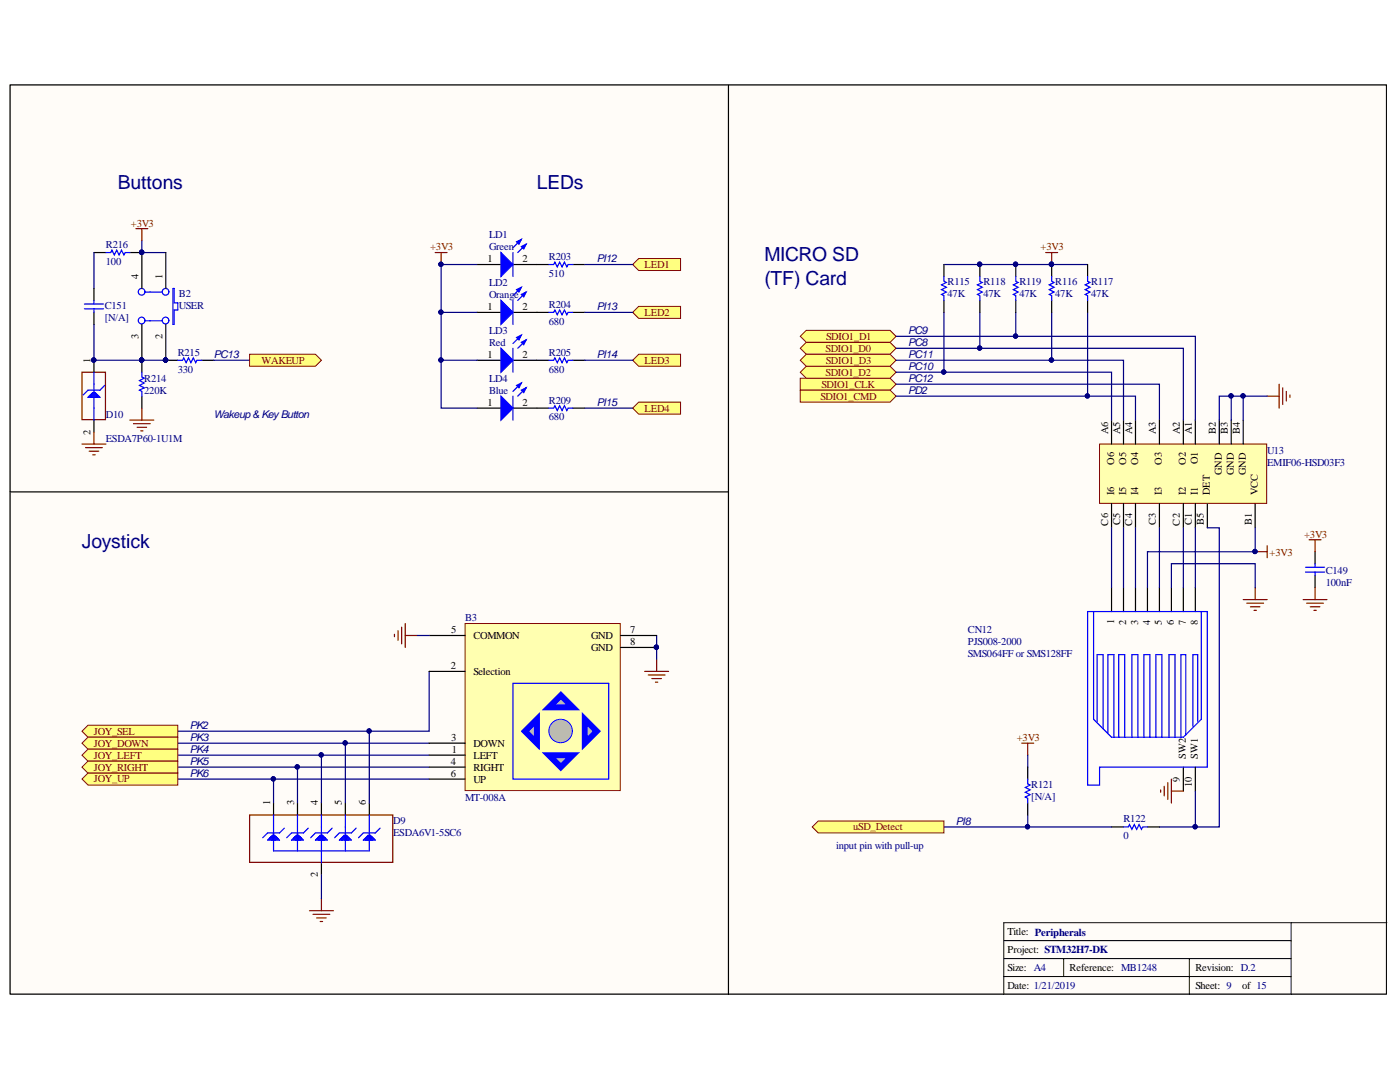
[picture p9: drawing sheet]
<svg xmlns="http://www.w3.org/2000/svg" width="279mm" height="216mm" viewBox="0 0 279 216" stroke-linecap="round" stroke-linejoin="round" font-family="sans-serif">
<defs><g id="words">
<g font-size="3.9" fill="#000080">
<text x="23.5" y="37.7">Buttons</text>
<text x="107.2" y="37.7">LEDs</text>
<text x="152.5" y="52.1">MICRO SD</text>
<text x="152.5" y="56.8">(TF) Card</text>
<text x="16.4" y="109.4">Joystick</text>
</g>
<g font-size="2.1" fill="#800000">
<text x="26.1" y="45.2">+3V3</text>
<text x="85.8" y="50">+3V3</text>
<text x="128.7" y="53.5">LED1</text>
<text x="207.7" y="50">+3V3</text>
<text x="128.7" y="63">LED2</text>
<text x="164.8" y="70.2">SDIO1_D0</text>
<text x="164.9" y="67.8">SDIO1_D1</text>
<text x="52.2" y="72.6">WAKEUP</text>
<text x="128.7" y="72.6">LED3</text>
<text x="163.9" y="77.3">SDIO1_CLK</text>
<text x="164.8" y="75">SDIO1_D2</text>
<text x="164.8" y="72.6">SDIO1_D3</text>
<text x="128.7" y="82.1">LED4</text>
<text x="163.7" y="79.7">SDIO1_CMD</text>
<text x="260.2" y="107.3">+3V3</text>
<text x="253.4" y="110.9">+3V3</text>
<text x="18.8" y="146.6">JOY_SEL</text>
<text x="18.8" y="149">JOY_DOWN</text>
<text x="202.9" y="147.9">+3V3</text>
<text x="18.8" y="151.4">JOY_LEFT</text>
<text x="18.8" y="153.7">JOY_RIGHT</text>
<text x="18.8" y="156.1">JOY_UP</text>
<text x="170.3" y="165.7">uSD_Detect</text>
</g>
<g font-size="2.1" fill="#000080">
<text x="97.6" y="47.6">LD1</text>
<text x="21.1" y="49.5">R216</text>
<text x="21.1" y="52.8">100</text>
<text x="97.6" y="50">Green</text>
<text x="109.5" y="51.9">R203</text>
<text x="119.1" y="52.3">PI12</text>
<text x="35.7" y="59.3">B2</text>
<text x="97.6" y="57.1">LD2</text>
<text x="97.6" y="59.5">Orange</text>
<text x="109.5" y="55.2">510</text>
<text x="189.1" y="56.9">R115</text>
<text x="189.1" y="59.3">47K</text>
<text x="196.3" y="56.9">R118</text>
<text x="196.3" y="59.3">47K</text>
<text x="203.4" y="56.9">R119</text>
<text x="203.4" y="59.3">47K</text>
<text x="210.6" y="56.9">R116</text>
<text x="210.6" y="59.3">47K</text>
<text x="217.8" y="56.9">R117</text>
<text x="217.8" y="59.3">47K</text>
<text x="20.9" y="61.7">C151</text>
<text x="20.9" y="64.1">[N/A]</text>
<text x="35.7" y="61.7">USER</text>
<text x="109.5" y="61.4">R204</text>
<text x="109.5" y="64.8">680</text>
<text x="119.1" y="61.9">PI13</text>
<text x="35.5" y="71">R215</text>
<text x="42.6" y="71.4">PC13</text>
<text x="97.6" y="66.7">LD3</text>
<text x="97.6" y="69.1">Red</text>
<text x="109.5" y="71">R205</text>
<text x="119.1" y="71.4">PI14</text>
<text x="181.2" y="69.1">PC8</text>
<text x="181.2" y="66.7">PC9</text>
<text x="181.2" y="71.4">PC11</text>
<text x="28.8" y="76.2">R214</text>
<text x="35.5" y="74.3">330</text>
<text x="97.6" y="76.2">LD4</text>
<text x="109.5" y="74.3">680</text>
<text x="181.2" y="73.8">PC10</text>
<text x="181.2" y="76.2">PC12</text>
<text x="21.1" y="83.4">D10</text>
<text x="28.8" y="78.6">220K</text>
<text x="42.6" y="83.4">Wakeup&amp; KeyButton</text>
<text x="97.6" y="78.6">Blue</text>
<text x="109.5" y="80.5">R209</text>
<text x="109.5" y="83.9">680</text>
<text x="119.1" y="81">PI15</text>
<text x="181.2" y="78.6">PD2</text>
<text x="21.1" y="88.2">ESDA7P60-1U1M</text>
<text x="252.9" y="90.6">U13</text>
<text x="252.9" y="93">EMIF06-HSD03F3</text>
<text x="264.6" y="114.4">C149</text>
<text x="264.6" y="116.8">100nF</text>
<text x="92.8" y="124">B3</text>
<text x="193.2" y="131.2">SMS064FF or SMS128FF</text>
<text x="193.2" y="126.4">CN12</text>
<text x="193.2" y="128.8">PJS008-2000</text>
<text x="37.9" y="145.5">PK2</text>
<text x="37.9" y="147.9">PK3</text>
<text x="37.9" y="150.2">PK4</text>
<text x="37.9" y="152.6">PK5</text>
<text x="37.9" y="155">PK6</text>
<text x="92.8" y="159.8">MT-008A</text>
<text x="205.8" y="157.2">R121</text>
<text x="205.8" y="159.6">[N/A]</text>
<text x="78.5" y="164.4">D9</text>
<text x="78.5" y="166.7">ESDA6V1-5SC6</text>
<text x="190.8" y="164.6">PI8</text>
<text x="224.2" y="164.1">R122</text>
<text x="224.2" y="167.5">0</text>
<text x="166.9" y="169.4">input pin with pull-up</text>
</g>
<g font-size="2.1">
<text x="97.3" y="52.4">1</text>
<text x="104.3" y="52.4">2</text>
<text x="27.6" y="55.6" transform="rotate(-90 27.6 55.6)">4</text>
<text x="32.4" y="55.6" transform="rotate(-90 32.4 55.6)">1</text>
<text x="97.3" y="61.9">1</text>
<text x="104.3" y="61.9">2</text>
<text x="27.6" y="67.6" transform="rotate(-90 27.6 67.6)">3</text>
<text x="32.4" y="67.6" transform="rotate(-90 32.4 67.6)">2</text>
<text x="97.3" y="71.5">1</text>
<text x="104.3" y="71.5">2</text>
<text x="18.1" y="72.4" transform="rotate(-90 18.1 72.4)">1</text>
<text x="97.3" y="81">1</text>
<text x="104.3" y="81">2</text>
<text x="18.1" y="86.7" transform="rotate(-90 18.1 86.7)">2</text>
<text x="221.1" y="86.7" transform="rotate(-90 221.1 86.7)">A6</text>
<text x="223.5" y="86.7" transform="rotate(-90 223.5 86.7)">A5</text>
<text x="225.9" y="86.7" transform="rotate(-90 225.9 86.7)">A4</text>
<text x="230.7" y="86.7" transform="rotate(-90 230.7 86.7)">A3</text>
<text x="235.5" y="86.7" transform="rotate(-90 235.5 86.7)">A2</text>
<text x="237.9" y="86.7" transform="rotate(-90 237.9 86.7)">A1</text>
<text x="242.6" y="86.7" transform="rotate(-90 242.6 86.7)">B2</text>
<text x="245" y="86.7" transform="rotate(-90 245 86.7)">B3</text>
<text x="247.4" y="86.7" transform="rotate(-90 247.4 86.7)">B4</text>
<text x="222.3" y="92.8" transform="rotate(-90 222.3 92.8)">O6</text>
<text x="224.7" y="92.7" transform="rotate(-90 224.7 92.7)">O5</text>
<text x="227.1" y="92.8" transform="rotate(-90 227.1 92.8)">O4</text>
<text x="231.9" y="92.7" transform="rotate(-90 231.9 92.7)">O3</text>
<text x="236.7" y="92.8" transform="rotate(-90 236.7 92.8)">O2</text>
<text x="239.1" y="92.6" transform="rotate(-90 239.1 92.6)">O1</text>
<text x="243.8" y="94.8" transform="rotate(-90 243.8 94.8)">GND</text>
<text x="246.2" y="94.8" transform="rotate(-90 246.2 94.8)">GND</text>
<text x="248.6" y="94.8" transform="rotate(-90 248.6 94.8)">GND</text>
<text x="222.3" y="98.9" transform="rotate(-90 222.3 98.9)">I6</text>
<text x="224.7" y="98.9" transform="rotate(-90 224.7 98.9)">I5</text>
<text x="227.1" y="98.9" transform="rotate(-90 227.1 98.9)">I4</text>
<text x="231.9" y="98.9" transform="rotate(-90 231.9 98.9)">I3</text>
<text x="236.7" y="98.9" transform="rotate(-90 236.7 98.9)">I2</text>
<text x="239.1" y="98.9" transform="rotate(-90 239.1 98.9)">I1</text>
<text x="241.5" y="98.9" transform="rotate(-90 241.5 98.9)">DET</text>
<text x="251" y="98.9" transform="rotate(-90 251 98.9)">VCC</text>
<text x="221.1" y="104.9" transform="rotate(-90 221.1 104.9)">C6</text>
<text x="223.5" y="104.8" transform="rotate(-90 223.5 104.8)">C5</text>
<text x="225.9" y="104.9" transform="rotate(-90 225.9 104.9)">C4</text>
<text x="230.7" y="104.8" transform="rotate(-90 230.7 104.8)">C3</text>
<text x="235.5" y="104.9" transform="rotate(-90 235.5 104.9)">C2</text>
<text x="237.9" y="104.7" transform="rotate(-90 237.9 104.7)">C1</text>
<text x="240.3" y="104.8" transform="rotate(-90 240.3 104.8)">B5</text>
<text x="249.8" y="104.7" transform="rotate(-90 249.8 104.7)">B1</text>
<text x="222.3" y="124.5" transform="rotate(-90 222.3 124.5)">1</text>
<text x="224.7" y="124.7" transform="rotate(-90 224.7 124.7)">2</text>
<text x="227.1" y="124.6" transform="rotate(-90 227.1 124.6)">3</text>
<text x="229.5" y="124.7" transform="rotate(-90 229.5 124.7)">4</text>
<text x="231.9" y="124.6" transform="rotate(-90 231.9 124.6)">5</text>
<text x="234.3" y="124.7" transform="rotate(-90 234.3 124.7)">6</text>
<text x="236.7" y="124.7" transform="rotate(-90 236.7 124.7)">7</text>
<text x="239.1" y="124.7" transform="rotate(-90 239.1 124.7)">8</text>
<text x="90.1" y="126.4">5</text>
<text x="94.5" y="127.6">COMMON</text>
<text x="118" y="127.6">GND</text>
<text x="118" y="130">GND</text>
<text x="125.8" y="126.4">7</text>
<text x="125.8" y="128.8">8</text>
<text x="90" y="133.5">2</text>
<text x="94.5" y="134.7">Selection</text>
<text x="90.1" y="147.9">3</text>
<text x="94.5" y="149.1">DOWN</text>
<text x="90" y="152.7">4</text>
<text x="90" y="155">6</text>
<text x="90.1" y="150.3">1</text>
<text x="94.5" y="151.5">LEFT</text>
<text x="94.5" y="153.8">RIGHT</text>
<text x="235.5" y="156" transform="rotate(-90 235.5 156)">9</text>
<text x="236.7" y="151.4" transform="rotate(-90 236.7 151.4)">SW2</text>
<text x="239.1" y="151.4" transform="rotate(-90 239.1 151.4)">SW1</text>
<text x="53.9" y="160.7" transform="rotate(-90 53.9 160.7)">1</text>
<text x="58.7" y="160.7" transform="rotate(-90 58.7 160.7)">3</text>
<text x="63.5" y="160.7" transform="rotate(-90 63.5 160.7)">4</text>
<text x="68.2" y="160.7" transform="rotate(-90 68.2 160.7)">5</text>
<text x="73" y="160.7" transform="rotate(-90 73 160.7)">6</text>
<text x="94.5" y="156.2">UP</text>
<text x="237.9" y="157.1" transform="rotate(-90 237.9 157.1)">10</text>
<text x="63.5" y="175.1" transform="rotate(-90 63.5 175.1)">2</text>
<text x="201" y="186.6">Title: Peripherals</text>
<text x="201" y="190.1">Project: STM32H7-DK</text>
<text x="201" y="193.8">Size: A4</text>
<text x="201" y="197.4">Date: 1/21/2019</text>
<text x="213.5" y="193.8">Reference: MB1248</text>
<text x="238.6" y="197.4">Sheet: 9</text>
<text x="238.6" y="193.8">Revision: D.2</text>
<text x="247.9" y="197.4">of 15</text>
</g>
</g></defs>
<path d="M2 17h274.7v181.3h-274.7z" fill="#fffcf8" stroke="#000" stroke-width=".2"/>
<path d="M200.3 187.7h57.4M200.3 191.3h57.4M200.3 194.9h57.4M212.3 191.3v3.6M237.4 191.3v7.1M257.7 184.1v14.3M276.8 184.1h-76.5v14.3" fill="none" stroke="#000" stroke-width=".2"/>
<path d="M145.4 17v181.4M2 98.2h143.4" fill="none" stroke="#000" stroke-width=".24"/>
<path d="M78.7 126.6v.4M79.4 125.9v1.9M80.2 125.1v3.4M80.9 124.4v4.8M80.9 126.8h2.4M64.1 179.3v2.4M61.8 181.7h4.7M62.5 182.4h3.3M63.2 183.2h1.9M63.9 183.9h.5" fill="none" stroke="#800000" stroke-width=".24"/>
<path d="M85.6 134v11.9h-50.1M35.5 148.3h50.1M35.5 150.7h50.1M35.5 153.1h50.1M35.5 155.5h50.1" fill="none" stroke="#000080" stroke-width=".24"/>
<g fill="#000080" stroke="#000080" stroke-width=".2">
<circle cx="73.7" cy="145.9" r=".43"/>
<circle cx="68.9" cy="148.2" r=".43"/>
<circle cx="64.1" cy="150.6" r=".43"/>
<circle cx="59.3" cy="153" r=".43"/>
<circle cx="54.5" cy="155.4" r=".43"/>
</g>
<g fill="#ffff80" stroke="#800000" stroke-width=".2">
<path d="M16.4 145.9l1.2-1.2h17.9v2.4h-17.9z" fill-rule="evenodd"/>
<path d="M16.4 148.3l1.2-1.2h17.9v2.4h-17.9z" fill-rule="evenodd"/>
<path d="M16.4 150.7l1.2-1.2h17.9v2.4h-17.9z" fill-rule="evenodd"/>
<path d="M16.4 153.1l1.2-1.2h17.9v2.4h-17.9z" fill-rule="evenodd"/>
<path d="M16.4 155.5l1.2-1.2h17.9v2.4h-17.9z" fill-rule="evenodd"/>
</g>
<path d="M128.7 134h4.7M129.4 134.7h3.3M130.1 135.4h1.9M130.8 136.1h.5M131 131.6v2.4" fill="none" stroke="#800000" stroke-width=".24"/>
<path d="M131 126.8v4.8" fill="none" stroke="#000080" stroke-width=".24"/>
<circle cx="131" cy="129.1" r=".43" fill="#000080" stroke="#000080" stroke-width=".2"/>
<path d="M95.2 71.9h4.8M102.4 71.9h4.8" fill="none" stroke="#000" stroke-width=".24"/>
<path d="M100 69.5l2.4 2.4-2.4 2.4z" fill="#00f"/>
<path d="M100 69.5l2.4 2.4-2.4 2.4zM104 66.9l-1.6 1.6M105 67.8l-1.7 1.7" fill="none" stroke="#00f" stroke-width=".24"/>
<path d="M104 68.3l1-.5-.5 1z" fill="#00f"/>
<path d="M104 68.3l1-.5-.5 1z" fill="none" stroke="#00f" stroke-width=".24"/>
<path d="M103.1 67.3l.9-.4-.4 .9z" fill="#00f"/>
<path d="M102.4 69.5v4.8M103.1 67.3l.9-.4-.4 .9z" fill="none" stroke="#00f" stroke-width=".24"/>
<path d="M95.2 62.3h4.8M102.4 62.3h4.8" fill="none" stroke="#000" stroke-width=".24"/>
<path d="M100 59.9l2.4 2.4-2.4 2.4z" fill="#00f"/>
<path d="M100 59.9l2.4 2.4-2.4 2.4zM104 57.3l-1.6 1.7M105 58.3l-1.7 1.6" fill="none" stroke="#00f" stroke-width=".24"/>
<path d="M104 58.8l1-.5-.5 .9z" fill="#00f"/>
<path d="M104 58.8l1-.5-.5 .9z" fill="none" stroke="#00f" stroke-width=".24"/>
<path d="M103.1 57.8l.9-.5-.4 1z" fill="#00f"/>
<path d="M102.4 59.9v4.8M103.1 57.8l.9-.5-.4 1z" fill="none" stroke="#00f" stroke-width=".24"/>
<path d="M95.2 81.4h4.8M102.4 81.4h4.8" fill="none" stroke="#000" stroke-width=".24"/>
<path d="M100 79l2.4 2.4-2.4 2.4z" fill="#00f"/>
<path d="M100 79l2.4 2.4-2.4 2.4zM104 76.4l-1.6 1.7M105 77.4l-1.7 1.6" fill="none" stroke="#00f" stroke-width=".24"/>
<path d="M104 77.9l1-.5-.5 .9z" fill="#00f"/>
<path d="M104 77.9l1-.5-.5 .9z" fill="none" stroke="#00f" stroke-width=".24"/>
<path d="M103.1 76.9l.9-.5-.4 1z" fill="#00f"/>
<path d="M102.4 79v4.8M103.1 76.9l.9-.5-.4 1z" fill="none" stroke="#00f" stroke-width=".24"/>
<path d="M95.2 52.8h4.8M102.4 52.8h4.8" fill="none" stroke="#000" stroke-width=".24"/>
<path d="M100 50.4l2.4 2.4-2.4 2.4z" fill="#00f"/>
<path d="M100 50.4l2.4 2.4-2.4 2.4zM104 47.8l-1.6 1.6M105 48.7l-1.7 1.7" fill="none" stroke="#00f" stroke-width=".24"/>
<path d="M104 49.2l1-.5-.5 1z" fill="#00f"/>
<path d="M104 49.2l1-.5-.5 1z" fill="none" stroke="#00f" stroke-width=".24"/>
<path d="M103.1 48.2l.9-.4-.4 .9z" fill="#00f"/>
<path d="M102.4 50.4v4.8M103.1 48.2l.9-.4-.4 .9zM109.5 52.8h1l.2-.5 .5 1 .5-1 .5 1 .4-1 .5 1 .3-.5h.9M109.5 62.3h1l.2-.4 .5 .9 .5-.9 .5 .9 .4-.9 .5 .9 .3-.5h.9M109.5 71.9h1l.2-.5 .5 1 .5-1 .5 1 .4-1 .5 1 .3-.5h.9M109.5 81.4h1l.2-.4 .5 .9 .5-.9 .5 .9 .4-.9 .5 .9 .3-.5h.9" fill="none" stroke="#00f" stroke-width=".24"/>
<path d="M86.8 50.4h2.4M88 50.4v2.4" fill="none" stroke="#800000" stroke-width=".24"/>
<g fill="#000080" stroke="#000080" stroke-width=".2">
<circle cx="88" cy="52.7" r=".43"/>
<circle cx="88" cy="62.3" r=".43"/>
<circle cx="88" cy="71.8" r=".43"/>
</g>
<path d="M107.2 52.8h2.3M114.3 52.8h2.4M107.2 62.3h2.3M107.2 71.9h2.3M114.3 62.3h2.4M114.3 71.9h2.4M107.2 81.4h2.3M114.3 81.4h2.4" fill="none" stroke="#000" stroke-width=".24"/>
<path d="M95.2 52.8h-7.2v28.6h7.2M88 62.3h7.2M88 71.9h7.2" fill="none" stroke="#000080" stroke-width=".24"/>
<g fill="#ffff80" stroke="#800000" stroke-width=".2">
<path d="M126.3 81.4l1.2-1.2h8.3v2.4h-8.3z" fill-rule="evenodd"/>
<path d="M126.3 71.9l1.2-1.2h8.3v2.4h-8.3z" fill-rule="evenodd"/>
<path d="M126.3 52.8l1.2-1.2h8.3v2.4h-8.3z" fill-rule="evenodd"/>
<path d="M126.3 62.3l1.2-1.2h8.3v2.4h-8.3z" fill-rule="evenodd"/>
</g>
<path d="M116.7 52.8h9.6M116.7 62.3h9.6M116.7 71.9h9.6M116.7 81.4h9.6" fill="none" stroke="#000080" stroke-width=".24"/>
<path d="M92.8 124.4h31v33.4h-31z" fill="#ffffb0" stroke="#800000" stroke-width=".2"/>
<circle cx="111.9" cy="145.9" r="2.34" fill="#c0c0c0" stroke="#00f" stroke-width=".2"/>
<path d="M109.5 141.1l2.4-2.4 2.4 2.4z" fill="#c0c0c0"/>
<path d="M109.5 141.1l2.4-2.4 2.4 2.4z" fill="none" stroke="#00f" stroke-width="1.2"/>
<path d="M104.8 145.9l2.4-2.4v4.8z" fill="#c0c0c0"/>
<path d="M104.8 145.9l2.4-2.4v4.8z" fill="none" stroke="#00f" stroke-width="1.2"/>
<path d="M109.5 150.7h4.8l-2.4 2.4z" fill="#c0c0c0"/>
<path d="M109.5 150.7h4.8l-2.4 2.4z" fill="none" stroke="#00f" stroke-width="1.2"/>
<path d="M116.7 143.5l2.4 2.4-2.4 2.4z" fill="#c0c0c0"/>
<path d="M116.7 143.5l2.4 2.4-2.4 2.4z" fill="none" stroke="#00f" stroke-width="1.2"/>
<g fill="none" stroke="#00f" stroke-width=".24">
<path d="M188.4 55.2v.9l.5 .3-1 .4 1 .5-1 .5 1 .5-1 .5 .5 .2v.9M195.6 55.2v.9l.4 .3-.9 .4 .9 .5-.9 .5 .9 .5-.9 .5 .5 .2v.9M202.7 55.2v.9l.5 .3-1 .4 1 .5-1 .5 1 .5-1 .5 .5 .2v.9M209.9 55.2v.9l.5 .3-1 .4 1 .5-1 .5 1 .5-1 .5 .5 .2v.9M217.1 55.2v.9l.4 .3-.9 .4 .9 .5-.9 .5 .9 .5-.9 .5 .5 .2v.9M102.4 136.4h19.1v19.1h-19.1zM217.1 122h23.8v31.1h-21.5v3.6h-2.3zM218.2 122v21.5l3.6 3.6h14.4l3.5-3.6v-21.5M219 144v-13.4h1.2v14.8M221.1 146.4v-15.8h1.2v16.5M223.3 147.1v-16.5h1.2v16.5M225.9 147.1v-16.5h1.2v16.5"/>
<path d="M228.3 147.1v-16.5h1.2v16.5M230.7 147.1v-16.5h1.2v16.5M233.3 147.1v-16.5h1.2v16.5M236.6 146.6v-16h-.9v16.5M239 144v-13.4h-.9v14.4M224.2 165h1l.2-.5 .5 1 .5-1 .4 1 .5-1 .5 1 .2-.5h1"/>
</g>
<g fill="none" stroke="#000" stroke-width=".24">
<path d="M188.4 52.8v2.4M188.4 59.9v2.4M195.6 52.8v2.4M195.6 59.9v2.4M202.7 52.8v2.4M202.7 59.9v2.4M209.9 52.8v2.4M209.9 59.9v2.4M217.1 52.8v2.4M217.1 59.9v2.4M221.8 117.3v4.7M224.2 117.3v4.7"/>
<path d="M226.6 117.3v4.7M229 117.3v4.7M231.4 117.3v4.7M233.8 117.3v4.7M236.2 117.3v4.7M238.6 117.3v4.7M85.6 126.8h7.2M85.6 134h7.2M123.9 126.8h7.1M123.9 129.2h7.1M85.6 148.3h7.2M85.6 150.7h7.2"/>
<path d="M85.6 153.1h7.2M85.6 155.5h7.2M236.2 153.1v4.7M238.6 153.1v4.7M221.8 165h2.4M229 165h2.4"/>
</g>
<g fill="#000080" stroke="#000080" stroke-width=".2">
<circle cx="131" cy="129.1" r=".43"/>
<circle cx="250.5" cy="110" r=".43"/>
<circle cx="238.5" cy="165" r=".43"/>
<circle cx="195.5" cy="69.5" r=".43"/>
<circle cx="202.7" cy="67.1" r=".43"/>
<circle cx="205.1" cy="165" r=".43"/>
<circle cx="195.5" cy="52.7" r=".43"/>
<circle cx="202.7" cy="52.7" r=".43"/>
<circle cx="209.8" cy="52.7" r=".43"/>
<circle cx="188.3" cy="74.2" r=".43"/>
<circle cx="209.8" cy="71.8" r=".43"/>
<circle cx="217" cy="79" r=".43"/>
</g>
<path d="M188.4 52.8h28.7M178.8 76.7h52.6v7.1M188.4 62.3v12M195.6 62.3v7.2M202.7 62.3v4.8M209.9 62.3v9.6M217.1 62.3v16.7M83.3 126.8h2.3M205.1 150.7v2.4M238.6 157.8v7.2h-7.2M188.4 165h33.4M205.1 162.6v2.4" fill="none" stroke="#000080" stroke-width=".24"/>
<g fill="none" stroke="#800000" stroke-width=".24">
<path d="M208.7 50.4h2.4M209.9 50.4v2.4M248.1 119.6h4.8M250.5 117.3v2.3M250.5 110.1h2.4M252.9 108.9v2.4M248.8 120.4h3.4M249.5 121.1h2M250.3 121.8h.4M203.9 148.3h2.4M205.1 148.3v2.4M231.6 157.6v.5"/>
<path d="M232.3 156.9v1.9M233.1 156.2v3.3M233.8 155.5v4.7M233.8 157.8h2.4"/>
</g>
<g fill="#ffff80" stroke="#800000" stroke-width=".2">
<path d="M159.7 75.5h17.9l1.2 1.2-1.2 1.2h-17.9z" fill-rule="evenodd"/>
<path d="M159.7 77.9h17.9l1.2 1.1-1.2 1.2h-17.9z" fill-rule="evenodd"/>
<path d="M159.7 69.5l1.2-1.2h16.7l1.2 1.2-1.2 1.2h-16.7z" fill-rule="evenodd"/>
<path d="M159.7 67.1l1.2-1.2h16.7l1.2 1.2-1.2 1.2h-16.7z" fill-rule="evenodd"/>
<path d="M159.7 74.3l1.2-1.2h16.7l1.2 1.2-1.2 1.2h-16.7z" fill-rule="evenodd"/>
<path d="M159.7 71.9l1.2-1.2h16.7l1.2 1.2-1.2 1.2h-16.7z" fill-rule="evenodd"/>
<path d="M162.1 165l1.2-1.2h25.1v2.4h-25.1z" fill-rule="evenodd"/>
</g>
<path d="M18.8 50.4h2.3M25.9 50.4h2.4M28.3 71.9v2.4M28.3 79v2.4M33.1 71.9h2.4M40.3 71.9h2.3" fill="none" stroke="#000" stroke-width=".24"/>
<g fill="#000080" stroke="#000080" stroke-width=".2">
<circle cx="28.3" cy="71.8" r=".43"/>
<circle cx="28.3" cy="50.3" r=".43"/>
<circle cx="33" cy="71.8" r=".43"/>
</g>
<path d="M21.1 50.4h1l.2-.5 .5 1 .5-1 .5 1 .4-1 .5 1 .3-.5h.9M28.3 74.3v.9l.5 .3-1 .4 1 .5-1 .5 1 .5-1 .5 .5 .2v.9M35.5 71.9h.9l.3-.5 .4 1 .5-1 .5 1 .5-1 .5 1 .2-.5h1" fill="none" stroke="#00f" stroke-width=".24"/>
<path d="M27.1 45.6h2.4M28.3 45.6v2.4M25.9 83.8h4.8M26.6 84.5h3.4M27.4 85.3h1.9M28.1 86h.4M28.3 81.4v2.4" fill="none" stroke="#800000" stroke-width=".24"/>
<path d="M18.8 50.4v7.2M28.3 48v2.4h4.8M42.6 71.9h7.2" fill="none" stroke="#000080" stroke-width=".24"/>
<path d="M49.8 70.7h13.2l1.1 1.2-1.1 1.2h-13.2z" fill-rule="evenodd" fill="#ffff80" stroke="#800000" stroke-width=".2"/>
<g fill="none" stroke="#00f" stroke-width=".24">
<path d="M29 58.3h3.4M34.5 57.6h.3v2.8h.7v1.5h-.7v2.8h-.3zM17.8 79h1.9M18 79.3v-.5h1.5v.5M18.3 79.3v-.7h.9v.7M18.5 78.3l-.9 1h2.3l-.9-1M18.5 78.3h.5M18.5 78.3v1M18.8 74.3v9.5M19 78.3v1M20.9 76.9l-1 1h-2.3l-1 .9M29 64h3.4"/>
<path d="M53.6 167.4h1.9M53.9 167.6v-.4h1.4v.4M54.1 167.6v-.7h1v.7M54.4 166.7l-1 .9h2.4l-1-.9M54.4 166.7h.4M54.4 166.7v.9M54.6 162.6v7.2h19.1v-7.2M54.8 166.7v.9M56.7 165.2l-.9 1h-2.4l-1 1M58.4 167.4h1.9M58.7 167.6v-.4h1.4v.4M58.9 167.6v-.7h.9v.7"/>
<path d="M59.1 166.7h.5M59.1 166.7l-.9 .9h2.4l-1-.9M59.1 166.7v.9M59.4 162.6v7.2M59.6 166.7v.9M61.5 165.2l-.9 1h-2.4l-1 1M63.2 167.4h1.9M63.4 167.6v-.4h1.5v.4M63.7 167.6v-.7h.9v.7M63.9 166.7h.5M63.9 166.7l-.9 .9h2.3l-.9-.9M63.9 166.7v.9"/>
<path d="M64.1 162.6v9.6M64.4 166.7v.9M66.3 165.2l-1 1h-2.3l-1 1M68 167.4h1.9M68.2 167.6v-.4h1.4v.4M68.4 167.6v-.7h1v.7M68.7 166.7h.5M68.7 166.7l-1 .9h2.4l-.9-.9M68.7 166.7v.9M68.9 162.6v7.2M69.2 166.7v.9M71.1 165.2l-1 1h-2.4l-.9 1"/>
<path d="M72.7 167.4h2M73 167.6v-.4h1.4v.4M73.2 167.6v-.7h1v.7M73.5 166.7h.4M73.5 166.7l-1 .9h2.4l-1-.9M73.5 166.7v.9M73.9 166.7v.9M75.9 165.2l-1 1h-2.4l-.9 1"/>
<circle cx="28.3" cy="58.2" r=".67"/>
<circle cx="33" cy="58.2" r=".67"/>
<circle cx="28.3" cy="64" r=".67"/>
<circle cx="33" cy="64" r=".67"/>
</g>
<path d="M28.3 50.4v7.2M33.1 50.4v7.2M18.8 71.9v2.4M28.3 64.7v7.2M33.1 64.7v7.2M18.8 83.8v2.4M54.6 160.2v2.4M59.4 160.2v2.4M64.1 160.2v2.4M64.1 172.2v2.4M68.9 160.2v2.4M73.7 160.2v2.4" fill="none" stroke="#000" stroke-width=".24"/>
<g fill="#000080" stroke="#000080" stroke-width=".2">
<circle cx="28.3" cy="50.3" r=".43"/>
<circle cx="28.3" cy="71.8" r=".43"/>
<circle cx="33" cy="71.8" r=".43"/>
<circle cx="18.7" cy="71.8" r=".43"/>
<circle cx="54.5" cy="155.4" r=".43"/>
<circle cx="59.3" cy="153" r=".43"/>
<circle cx="64.1" cy="150.6" r=".43"/>
<circle cx="68.9" cy="148.2" r=".43"/>
<circle cx="73.7" cy="145.9" r=".43"/>
</g>
<path d="M16.4 74.3h4.6v9.4h-4.6zM16.4 88.6h4.7M17.1 89.3h3.3M17.8 90h1.9M18.5 90.7h.5M18.8 86.2v2.4M49.8 162.6h28.6v9.5h-28.6z" fill="none" stroke="#800000" stroke-width=".24"/>
<path d="M54.6 155.5v4.7M59.4 153.1v7.1M64.1 150.7v9.5M68.9 148.3v11.9M73.7 145.9v14.3M64.1 174.6v4.7" fill="none" stroke="#000080" stroke-width=".24"/>
<path d="M219.4 88.6h33.4v11.8h-33.4z" fill="#ffffb0" stroke="#800000" stroke-width=".2"/>
<g fill="none" stroke="#000" stroke-width=".24">
<path d="M18.8 57.6v2.3M18.8 62.3v2.4M221.8 83.8v4.8M224.2 83.8v4.8M226.6 83.8v4.8M231.4 83.8v4.8M236.2 83.8v4.8M238.6 83.8v4.8M243.3 83.8v4.8M245.7 83.8v4.8M248.1 83.8v4.8M221.8 100.5v4.8"/>
<path d="M224.2 100.5v4.8M226.6 100.5v4.8M231.4 100.5v4.8M236.2 100.5v4.8M238.6 100.5v4.8M240.9 100.5v4.8M250.5 100.5v4.8M262.4 110.1v2.4M262.4 114.9v2.4M205.1 153.1v2.4M205.1 160.2v2.4"/>
</g>
<g fill="none" stroke="#000080" stroke-width=".24">
<path d="M18.8 64.7v7.2h14.3M178.8 79h47.8v4.8M178.8 74.3h43v9.5M178.8 71.9h45.4v11.9M178.8 69.5h57.4v14.3M178.8 67.1h59.8v16.7M245.7 79v4.8M248.1 79v4.8M252.9 79h-9.6v4.8M221.8 105.3v12M224.2 105.3v12M226.6 105.3v12"/>
<path d="M231.4 105.3v12M233.8 117.3v-4.8h16.7v4.8M236.2 105.3v12M238.6 105.3v12M240.9 105.3h2.4v59.7h-4.7M250.5 105.3v4.8h-21.5v7.2"/>
</g>
<g fill="#000080" stroke="#000080" stroke-width=".2">
<circle cx="217" cy="79" r=".43"/>
<circle cx="188.3" cy="74.2" r=".43"/>
<circle cx="209.8" cy="71.8" r=".43"/>
<circle cx="195.5" cy="69.5" r=".43"/>
<circle cx="202.7" cy="67.1" r=".43"/>
<circle cx="238.5" cy="165" r=".43"/>
<circle cx="250.5" cy="110" r=".43"/>
<circle cx="245.7" cy="79" r=".43"/>
<circle cx="248.1" cy="79" r=".43"/>
<circle cx="18.7" cy="71.8" r=".43"/>
<circle cx="28.3" cy="71.8" r=".43"/>
<circle cx="33" cy="71.8" r=".43"/>
</g>
<path d="M252.9 79h2.4M255.3 76.7v4.7M256 77.4v3.3M256.7 78.1v1.9M257.4 78.8v.5M260.1 119.6h4.7M261.3 107.7h2.3M262.4 107.7v2.4M262.4 117.3v2.3M260.8 120.4h3.3M261.5 121.1h1.9M262.2 121.8h.5" fill="none" stroke="#800000" stroke-width=".24"/>
<path d="M18.8 59.9v.8M16.8 60.7h3.9M16.8 61.6h3.9M18.8 61.6v.7M260.5 114.2h3.9M260.5 113.2h3.9M262.4 112.5v.7M262.4 114.2v.7M205.1 155.5v.9l.5 .3-1 .4 1 .5-1 .5 1 .5-1 .4 .5 .3v.9" fill="none" stroke="#00f" stroke-width=".24"/>
<use href="#words"/>
</svg>
